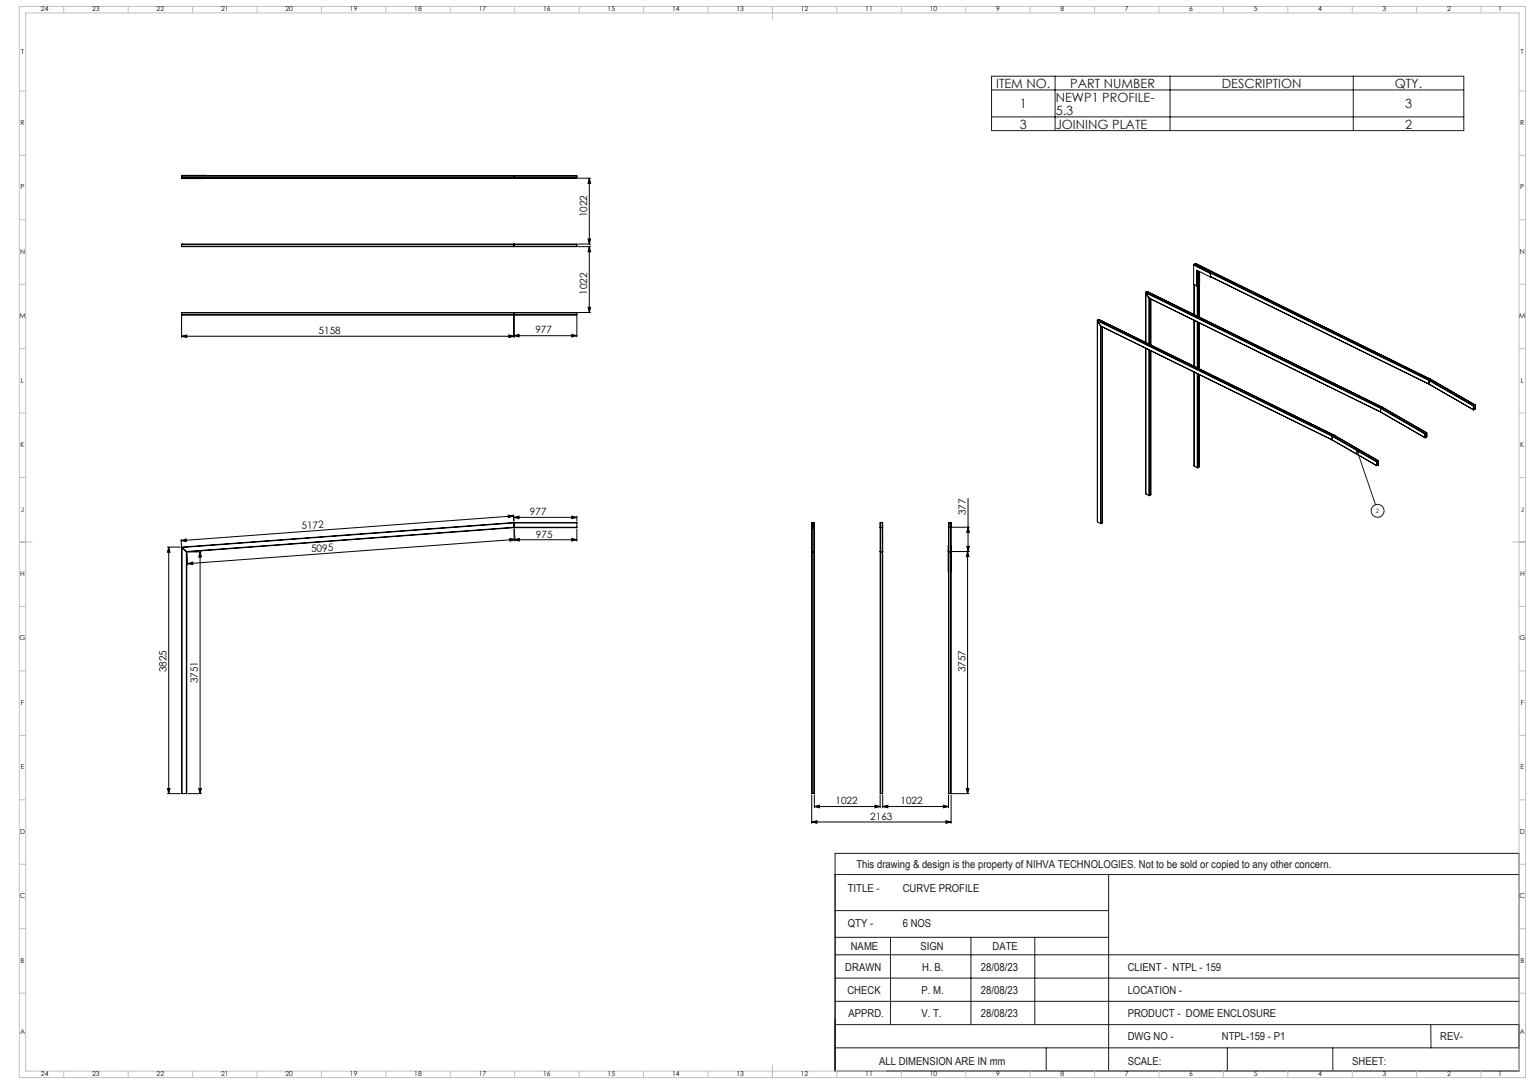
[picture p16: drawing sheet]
<svg xmlns="http://www.w3.org/2000/svg" width="1189mm" height="841mm" viewBox="0 0 1189 841" stroke-linecap="round" stroke-linejoin="round" font-family="sans-serif">
<defs><g id="words">
<g font-size="9.9" fill="#191924">
<text x="773" y="68">ITEM NO.</text>
<text x="831" y="68">PART NUMBER</text>
<text x="948" y="68">DESCRIPTION</text>
<text x="1083" y="68">QTY.</text>
<text x="791" y="84">1</text>
<text x="819" y="79">NEWP1 PROFILE-</text>
<text x="1090" y="84">3</text>
<text x="819" y="89">5.3</text>
<text x="791" y="100">3</text>
<text x="819" y="100">JOINING PLATE</text>
<text x="1090" y="100">2</text>
</g>
<g font-size="8.5" fill="#191924">
<text x="665" y="674">This drawing &amp; design is the property of NIHVA TECHNOLOGIES. Not to be sold or copied to any other concern.</text>
<text x="658" y="692">TITLE -</text>
<text x="701" y="692">CURVE PROFILE</text>
<text x="658" y="719">QTY -</text>
<text x="701" y="719">6 NOS</text>
<text x="660" y="737">NAME</text>
<text x="714" y="737">SIGN</text>
<text x="770" y="737">DATE</text>
<text x="656" y="753">DRAWN</text>
<text x="716" y="753">H. B.</text>
<text x="761" y="753">28/08/23</text>
<text x="875" y="753">CLIENT - NTPL - 159</text>
<text x="658" y="771">CHECK</text>
<text x="715" y="771">P. M.</text>
<text x="761" y="771">28/08/23</text>
<text x="875" y="771">LOCATION -</text>
<text x="659" y="789">APPRD.</text>
<text x="715" y="789">V. T.</text>
<text x="761" y="789">28/08/23</text>
<text x="875" y="789">PRODUCT - DOME ENCLOSURE</text>
<text x="875" y="807">DWG NO -</text>
<text x="948" y="807">NTPL-159 - P1</text>
<text x="1118" y="807">REV-</text>
<text x="682" y="826">ALL DIMENSION ARE IN mm</text>
<text x="875" y="826">SCALE:</text>
<text x="1049" y="826">SHEET:</text>
</g>
<g font-size="7.8">
<text x="456" y="169" transform="rotate(-90 456 169)">1022</text>
<text x="456" y="229" transform="rotate(-90 456 229)">1022</text>
<text x="247" y="259">5158</text>
<text x="416" y="259">977</text>
<text x="411" y="400">977</text>
<text x="750" y="400" transform="rotate(-90 750 400)">377</text>
<text x="234" y="411" transform="rotate(-4 234 411)">5172</text>
<text x="416" y="417">975</text>
<text x="242" y="429" transform="rotate(-4 242 429)">5095</text>
<text x="129" y="522" transform="rotate(-90 129 522)">3825</text>
<text x="749" y="522" transform="rotate(-90 749 522)">3757</text>
<text x="154" y="530" transform="rotate(-90 154 530)">3751</text>
<text x="648" y="624">1022</text>
<text x="699" y="624">1022</text>
<text x="675" y="636">2163</text>
</g>
<g font-size="5.3">
<text x="32" y="9">24</text>
<text x="72" y="9">23</text>
<text x="122" y="9">22</text>
<text x="172" y="9">21</text>
<text x="222" y="9">20</text>
<text x="272" y="9">19</text>
<text x="322" y="9">18</text>
<text x="372" y="9">17</text>
<text x="422" y="9">16</text>
<text x="472" y="9">15</text>
<text x="522" y="9">14</text>
<text x="572" y="9">13</text>
<text x="622" y="9">12</text>
<text x="672" y="9">11</text>
<text x="722" y="9">10</text>
<text x="773" y="9">9</text>
<text x="823" y="9">8</text>
<text x="873" y="9">7</text>
<text x="923" y="9">6</text>
<text x="973" y="9">5</text>
<text x="1023" y="9">4</text>
<text x="1073" y="9">3</text>
<text x="1123" y="9">2</text>
<text x="1163" y="9">1</text>
<text x="16" y="42">T</text>
<text x="1180" y="42">T</text>
<text x="16" y="97">R</text>
<text x="1180" y="97">R</text>
<text x="16" y="147">P</text>
<text x="1180" y="147">P</text>
<text x="16" y="197">N</text>
<text x="1180" y="197">N</text>
<text x="15" y="247">M</text>
<text x="1179" y="247">M</text>
<text x="16" y="297">L</text>
<text x="1180" y="297">L</text>
<text x="16" y="347">K</text>
<text x="1180" y="347">K</text>
<text x="16" y="397">J</text>
<text x="1180" y="397">J</text>
<text x="16" y="447">H</text>
<text x="1180" y="447">H</text>
<text x="15" y="497">G</text>
<text x="1179" y="497">G</text>
<text x="16" y="547">F</text>
<text x="1180" y="547">F</text>
<text x="16" y="597">E</text>
<text x="1180" y="597">E</text>
<text x="16" y="647">D</text>
<text x="1180" y="647">D</text>
<text x="15" y="697">C</text>
<text x="1179" y="697">C</text>
<text x="16" y="747">B</text>
<text x="1180" y="747">B</text>
<text x="16" y="802">A</text>
<text x="1180" y="802">A</text>
<text x="32" y="835">24</text>
<text x="72" y="835">23</text>
<text x="122" y="835">22</text>
<text x="172" y="835">21</text>
<text x="222" y="835">20</text>
<text x="272" y="835">19</text>
<text x="322" y="835">18</text>
<text x="372" y="835">17</text>
<text x="422" y="835">16</text>
<text x="472" y="835">15</text>
<text x="522" y="835">14</text>
<text x="572" y="835">13</text>
<text x="622" y="835">12</text>
<text x="672" y="835">11</text>
<text x="722" y="835">10</text>
<text x="773" y="835">9</text>
<text x="823" y="835">8</text>
<text x="873" y="835">7</text>
<text x="923" y="835">6</text>
<text x="973" y="835">5</text>
<text x="1023" y="835">4</text>
<text x="1073" y="835">3</text>
<text x="1123" y="835">2</text>
<text x="1163" y="835">1</text>
</g>
<text font-size="4.7" fill="#191924" x="1068" y="398">2</text>
</g></defs>
<g fill="none" stroke="#000" stroke-width=".78">
<path d="M449 138h9M457 138l1 4h-2zM457 138v51M449 191h9M449 189h9M456 185h2l-1 4zM457 191l1 4h-2zM457 191v51M456 238h2l-1 4zM141 244v18M395 260l4 1-4 1zM399 244v18"/>
<path d="M444 259l4 1-4 1zM448 245v16M449 242h9M141 261l4-1v2zM141 261h258M399 260l4-1v2zM399 260h49M394 400h4l-3 2zM398 399l1 5v-4M751 387v41M141 418v5M141 419l3-1 1 2z"/>
<path d="M396 418l4 1-4 1zM398 400l-257 19M399 401l4-1v2zM399 401h49M399 419l4-1v2zM399 419h49M400 419l-254 18M400 420l-1-10v10M444 400l4 1-4 1zM444 418l4 1-4 1zM448 400v4M448 410v10"/>
<path d="M739 409h13M751 409l1 4h-2zM130 424h10M131 424l1 4h-2zM131 424v192M145 429l1 9M146 437l4-1v2zM146 428h10M155 428l1 4h-2zM155 428v188M739 428h13M750 424h2l-1 4z"/>
<path d="M751 428l1 4h-2zM751 428v188M130 612h2l-1 4zM130 616h10M146 616h10M154 612h2l-1 4zM630 617v22M632 617v10M683 617v10M685 617v10M736 617v10M738 617v22"/>
<path d="M739 616h13M750 612h2l-1 4zM630 638l4-1v2zM630 638h108M632 626l4-1v2zM632 626h51M679 625l4 1-4 1zM685 626l4-1v2zM685 626h51M732 625l4 1-4 1zM734 637l4 1-4 1zM648 678v153"/>
</g>
<g fill="none" stroke="#191924" stroke-width=".78">
<path d="M770 59h366v42h-366zM819 59v42M908 59v42M1050 59v42M770 70h366M770 91h366M1053 348l2 3-2 1zM1053 348l15 44M648 662h531v169h-531zM648 678h531M860 678v153M648 706h212"/>
<path d="M648 727h212M691 727v68M754 727v68M803 727v68M648 759h531M648 741h531M648 777h531M648 795h531M1110 795l1 18M648 813h531M812 813v18M953 813v18"/>
<path d="M1034 813v18"/>
<circle cx="1069" cy="396" r="5"/>
</g>
<g fill="none" stroke="#c0c0c0" stroke-width=".78">
<path d="M15 5h1169v831h-1169zM20 10h1159v821h-1159zM49 5v5M99 5v5M149 5v5M199 5v5M249 5v5M299 5v5M349 5v5M399 5v5M449 5v5M499 5v5"/>
<path d="M549 5v5M599 5v10M649 5v5M699 5v5M749 5v5M799 5v5M849 5v5M899 5v5M949 5v5M999 5v5M1049 5v5M1099 5v5"/>
<path d="M1149 5v5M15 71h5M1179 71h5M15 121h5M1179 121h5M15 171h5M1179 171h5M15 221h5M1179 221h5M15 271h5M1179 271h5M15 321h5"/>
<path d="M1179 321h5M15 371h5M1179 371h5M15 421h10M1174 421h10M15 471h5M1179 471h5M15 521h5M1179 521h5M15 571h5M1179 571h5M15 621h5"/>
<path d="M1179 621h5M15 671h5M1179 671h5M15 721h5M1179 721h5M15 771h5M1179 771h5M49 831v5M99 831v5M149 831v5M199 831v5M249 831v5"/>
<path d="M299 831v5M349 831v5M399 831v5M449 831v5M499 831v5M549 831v5M599 826v10M649 831v5M699 831v5M749 831v5M799 831v5M849 831v5"/>
<path d="M899 831v5M949 831v5M999 831v5M1049 831v5M1099 831v5M1149 831v5"/>
</g>
<g fill="#000">
<path d="M394 400h4l-3 2zM141 419l3-1 1 2zM396 418l4 1-4 1zM146 437l4-1v2z"/>
<path d="M444 400l4 1-4 1zM399 401l4-1v2zM444 418l4 1-4 1zM399 419l4-1v2zM395 260l4 1-4 1zM141 261l4-1v2zM444 259l4 1-4 1zM399 260l4-1v2z"/>
<path d="M751 409l1 4h-2zM750 424h2l-1 4z"/>
<path d="M131 424l1 4h-2zM130 612h2l-1 4zM155 428l1 4h-2zM154 612h2l-1 4zM751 428l1 4h-2zM750 612h2l-1 4zM457 191l1 4h-2zM456 238h2l-1 4zM457 138l1 4h-2zM456 185h2l-1 4z"/>
<path d="M685 626l4-1v2zM732 625l4 1-4 1zM632 626l4-1v2zM679 625l4 1-4 1zM630 638l4-1v2zM734 637l4 1-4 1z"/>
</g>
<path d="M1053 348l2 3-2 1z" fill="#191924"/>
<g fill="none" stroke="#000" stroke-width=".78">
<path d="M141 137h307M141 138h.1M141 137v1M141 138h307M141 136h19M159 138v1M160 136h.1M399 138h.1M399 137h.1M399 137v1M448 138l-307 1 18-1M448 137v1"/>
<path d="M141 191h307M141 190h307M141 190v1M399 191h.1M399 190h.1M399 190v1M448 190v1M926 206l13 6M926 206v14l3 2M927 205h.1M927 205l182 90M928 205h.1"/>
<path d="M928 205l182 89M928 205h-1M928 205l13 6M929 210v12M929 207l180 88M929 210v35M930 210v35M931 211v35M931 211v10M939 212v3M939 215l-10-5v12M939 212h.1"/>
<path d="M939 212l1 3M940 215l169 83M940 215h-1M889 227v39M889 227h.1M889 227l183 89M889 227l182 90M889 227l3 4M890 226h.1M890 226l183 90M890 226l-1 1M892 231l179 89"/>
<path d="M892 231v36M892 232v35M893 232v36M927 221v23M931 221h.1M141 244h307M141 243h307M141 243v1M399 244h.1M399 243h.1M399 243v1M448 243v1"/>
<path d="M852 249v156M852 248v1M852 248l182 90M852 249l182 89M852 249l2 4M853 248h.1M853 248l182 90M853 248h-1M854 253l180 88M854 253h.1M854 253v153M855 253v153"/>
<path d="M856 254v152M927 249v35M929 250v35M930 250v36M931 250v36M889 270v113M892 271v114M892 272v113M893 272v112M927 289v73M929 290v73M930 290v73"/>
<path d="M931 291v71M1109 295l34 20M1109 295v3M1109 298h.1M1109 298l34 20M1109 298l35 20M1109 295h.1M1109 295l35 20M1110 294h.1M1110 294l35 20M1110 294l-1 1M1071 317l35 20"/>
<path d="M1071 317v3M1071 320l35 20M1072 316l-1 1M1072 316l34 20M1073 316l34 20M1073 316h-1M1143 315v3M1144 318h.1M1144 316l1 1M1144 317h1M1144 315h-1M1145 317l-2 1"/>
<path d="M1145 314v3M1145 314l-1 1v3M1145 314h.1M1145 314l-1 1M1145 317l-1 1M1145 317h.1M1034 338l34 20M1034 338v3M1034 338h.1M1034 338l35 20M1035 338h.1M1035 338l35 19"/>
<path d="M1035 338h-1M1106 339h.1M1106 337v2M1106 338l1 1M1106 336v1M1106 336h1v3M1107 339h-1M1107 336h-1M1107 336h.1M1107 339h.1M1107 336v3M1034 341l34 20"/>
<path d="M1068 358l1 3M1069 360h1M1069 360l1 1M1069 358h-1M1070 357v1M1070 358h-1v3M1070 358h.1M1070 357l-1 1M1070 358v2M927 361v1M927 362l2 1M929 363h1"/>
<path d="M931 362l-1 1M931 362h.1M1069 361h.1M1070 361h-1M1070 360v1M889 383h.1M889 383l3 2M892 385h.1M893 384l-1 1M399 405l49 1M399 405v1M399 406h49"/>
<path d="M399 406v3M399 406l-258 19M399 405l-258 19M399 409h.1M399 409h49M399 409l-254 19M448 409h-49M448 406v3M630 409h2M630 406v3h2v-3M630 406h2M630 406v210"/>
<path d="M632 406v210M683 406v3h2h-2M683 406h2M683 406v210M685 406h.1M685 406v210M685 406h-2v210M736 409h2M736 406h.1M736 406h2M736 406v210M738 406v3h-2"/>
<path d="M738 406v210M852 405l2 1M854 406h1M856 406h.1M856 406h-1M141 424v1M141 424v192M141 425l4 3M141 425v191M145 428h.1M145 428v188M630 428h2"/>
<path d="M683 428h2M736 427h.1M736 428h.1M736 428h2M736 424v19M738 427h.1M738 423v20M738 428h.1M141 616h4M630 616v-211l2 1v210M630 616h2M683 616h2"/>
<path d="M736 616v-211l2 1v210M736 616h2"/>
</g>
<use href="#words"/>
</svg>
